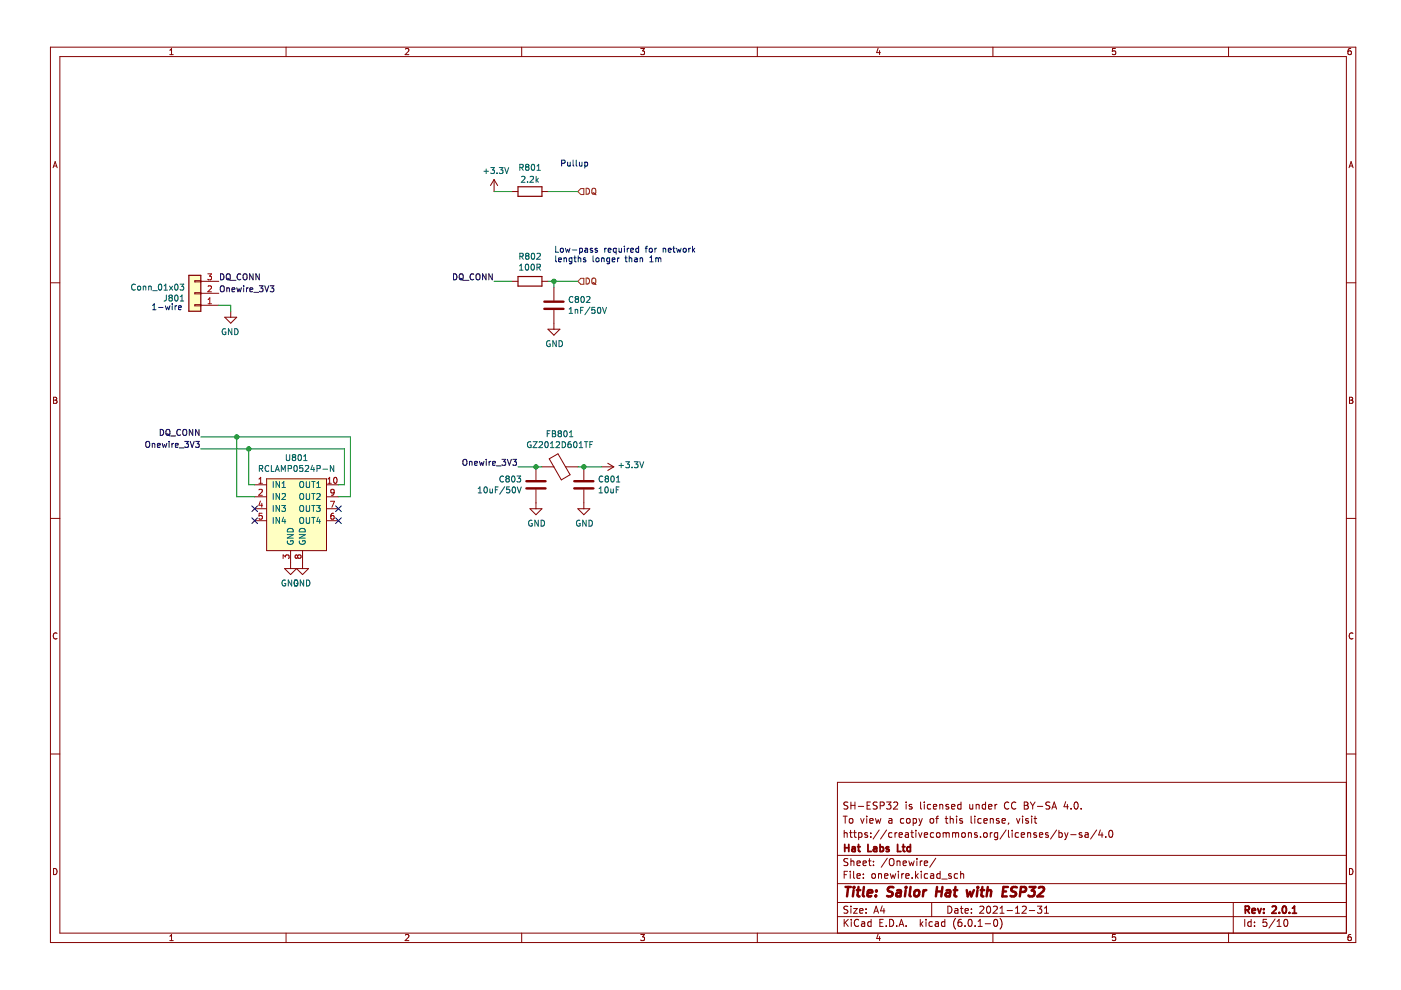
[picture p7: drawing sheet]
<svg xmlns="http://www.w3.org/2000/svg" width="297mm" height="210mm" viewBox="0 0 297 210" stroke-linecap="round" stroke-linejoin="round" font-family="sans-serif">
<path d="M.7 0h296.4v209.8h-296.4z" fill-rule="evenodd" fill="#fff" stroke="#fff" stroke-width=".21"/>
<g fill="none" stroke="#840000" stroke-width=".21">
<path d="M10.7 10h276.8v189.8h-276.8zM12.7 12h272.8v185.8h-272.8zM36 11.6h.7M36 10.7l.4-.4v1.3M60.7 10v2M86 10.4l.4-.1 .3 .4-.8 .9h.8M110.6 10v2M135.8 10.3h.9l-.5 .5 .4 .1v.6l-.2 .1-.6-.1M160.6 10v2M186.2 10.2l-.3 1h.8M186.5 10.7v.9M210.5 10v2"/>
<path d="M236.5 10.3h-.6l-.1 .6 .6-.1 .1 .7-.2 .1-.5-.1M260.5 10v2M286.4 10.3h-.4l-.2 .3v.7l.2 .3 .5-.1-.1-.7h-.4l-.2 .2M11.3 35.6l.4-1.3 .4 1.3M11.4 35.2h.6M104.8 38.1l-.8 1.2M104.8 38.1v2.5M104.8 38.1l.7 1.2M286 35.6l.5-1.3 .4 1.3M286.1 35.2h.7M10.7 60h2M41.3 59.5h1.3v.3h-1.3z"/>
<path d="M42.6 59.6h3.8M108.6 59.6h1.2M108.6 40.6h1.2M114.9 59.6h1.3M114.9 40.6h1.3M285.5 60h2M41.3 62.1h1.3v.2h-1.3zM41.3 64.6h1.3v.2h-1.3zM42.6 64.7h3.8M42.6 62.2h3.8M47.7 67.3h2.5l-1.3 1.2zM48.9 66v1.3"/>
<path d="M116.2 69.8h2.5l-1.3 1.3zM117.4 60.9v2.8M117.4 65.7v4.1M11.4 84.2h.4l.2 .3-.2 .3 .2 .2 .1 .3-.3 .2h-.4zM11.4 84.8h.4M113.6 99v2.8M114.9 99h2.5M116.5 97.3l1.8-1.1 2.6 4.5-1.9 1zM119.9 99h2.6M123.8 99v2.8M127.6 99h2.5M128.9 98.2l1.2 .8"/>
<path d="M130.1 99l-1.2 .7M286.1 84.2h.4l.3 .3-.3 .3 .3 .2 .1 .3-.3 .2h-.5zM286.1 84.8h.4M10.7 109.9h2M54 107.9h2.5M54 102.8h2.5M54 105.3h2.5M54 110.4h2.5M56.5 101.5h12.7v15.2h-12.7zM61.6 116.7v3.9M64.1 116.7v3.9M69.2 107.9h2.6"/>
<path d="M69.2 102.8h2.6M69.2 105.3h2.6M69.2 110.4h2.6M112.4 107.9h2.5l-1.3 1.2zM113.6 103.8v4.1M122.5 107.9h2.6l-1.3 1.2zM123.8 103.8v4.1M285.5 109.9h2M12.1 134.3a.58 .58 0 0 0-.8 .5 .58 .58 0 0 0 .8 .6M60.3 120.6h5.1l-1.3 1.2-1.2-1.2-1.3 1.2zM286.9 134.3a.58 .58 0 0 0-.9 .5 .58 .58 0 0 0 .9 .6M10.7 159.9h2"/>
<path d="M285.5 159.9h2M178.8 173h.8M179 176v1.5M179 176.7l.2-.2 .4 .1v.9M179.2 173v1.5M179.8 170.1l-.6-.1-.2 .2v.4l.6 .3 .2 .4-.3 .2h-.6M180.1 176.5h.6M180.1 173.7l.2-.2 .5 .2v.6l-.1 .2h-.4l-.2-.1zM180.3 176v1.3l.4 .2M180.4 170v1.5M180.4 170.8h.9M181 176.5h.6"/>
<path d="M181.2 176v1.3l.4 .2M181.3 170v1.5M182 171h1.1M182.1 176.6l.4-.1 .3 .3-.2 .7h-.5M182.1 176.5v1.5M182.5 173.5l.3 1 .4-1M183.8 173v.2M183.8 173.5v1M183.8 170.8h.5M183.9 176.6l-.3-.1-.3 .3 .1 .2 .5 .1v.4h-.6M184.4 174l.7-.1-.1-.3-.4-.1-.2 .3 .1 .7h.5M184.6 170h-.8v1.5h.8"/>
<path d="M184.6 177.4v.1M184.6 176.6v.2M185.6 173.5l.3 1 .3-.7 .3 .7 .3-1M186 170.1l-.6-.1-.2 .2v.4l.6 .3 .2 .4-.3 .2h-.6M186.4 176l-1.3 1.9M186.6 170.8h.7l.2-.3-.1-.3-.8-.2v1.5M188 176l-1.3 1.9M188 170h.9l-.5 .6 .4 .2v.6l-.2 .1-.6-.1M188.5 173.6h.5l.1 .9M189.1 176.6l-.4-.1-.3 .3 .1 .7h.6M189.1 173.9l-.5 .1-.2 .2 .2 .3h.5M189.5 170.2l.5-.2 .3 .5-.9 1h.9"/>
<path d="M189.8 176.5v1M190.2 176.5l-.4 .3M190.6 177l.7-.1v-.3l-.5-.1-.2 .3 .1 .7h.6M191.6 173.6l-.4-.1-.3 .3 .1 .7h.6M192 176.6h.5l.1 .9M192.1 170v.2M192.1 170.5v1M192.3 173.7l.2-.2 .4 .2 .1 .6-.2 .2h-.3l-.2-.1zM192.6 176.9l-.5 .1-.2 .2 .2 .3h.5M193.1 176.5h.6M193.3 170.6l-.3-.1-.2 .3v.2l.5 .1v.4h-.5M193.3 176v1.3l.4 .2"/>
<path d="M193.6 173.6l.4-.1 .3 .3-.1 .7h-.6M193.6 173.5v1.5M194.2 176v.2M194.2 176.5v1M194.8 176.5l.3 1 .4-1M194.8 173.5l.4 1M195.2 174.5l-.4 .5M195.2 170v1.3l.2 .2M195.5 173.5l-.3 1M196 170v.2M196 170.5v1M196 177l.7-.1-.1-.3-.4-.1-.2 .3v.7h.6"/>
<path d="M197.3 173.7l.2-.2 .4 .2 .1 .6-.2 .2h-.3l-.2-.1zM197.3 170.6l-.4-.1-.3 .3 .2 .7h.5M197.9 171l.7-.1-.1-.3-.4-.1-.2 .3 .1 .7h.5M198 176.6l-.5-.1-.2 .3 .1 .7h.6M198.4 173.5h.6M198.6 176.7l.2-.2 .5 .2v.6l-.1 .2h-.4l-.2-.1zM199 173l-.4 .3v1.2M199.3 170.7l.2-.2 .3 .1 .1 .9M199.3 170.5v1M200 176.7l.4-.2 .2 .3M200 176.5v1M200.4 173.5h.6"/>
<path d="M200.6 176.8l.2-.3 .4 .1v.9M200.6 173v1.3l.4 .2M200.6 176.8v.7M201.1 170.6l-.3-.1-.3 .3 .1 .2 .5 .1v.4h-.6M201.5 173.7l.2-.2 .3 .1 .1 .9M201.5 173v1.5M201.7 171l.8-.1-.1-.3-.4-.1-.3 .3 .1 .7h.6M202 176.7l.4-.2 .2 .3M202 176.5v1M202.6 176.8l.2-.3 .4 .1v.9M202.6 176.8v.7M202.8 173v.2"/>
<path d="M202.8 173.5v1M203.7 170.6l-.4-.1-.3 .3 .2 .7h.5M203.7 170v1.5M204 176.7l.2-.2 .4 .2 .1 .6-.2 .2h-.3l-.2-.1zM204 173.6l-.3-.1-.2 .3v.2l.5 .1v.4h-.5M205.3 176.5v1M205.3 176.7l.2-.2 .4 .1 .1 .9M205.6 170.5l.1 1h.3l.2-.1M205.9 173v1.3l.2 .2M206.2 170.5v1M206.7 173v.2M206.7 173.5v1"/>
<path d="M207 170.7l.2-.2 .3 .1 .1 .9M207 170.5v1M207.2 176.6l-.4-.1-.2 .3 .1 .2 .5 .1v.4h-.6M207.9 177.4v.1M208 173.6l-.4-.1-.3 .3 .2 .7h.5M208.6 174l.7-.1-.1-.3-.4-.1-.2 .3 .1 .7h.5M208.6 176.7l.2-.2 .4 .2 .1 .6-.1 .2h-.4l-.2-.1zM209 170.6l-.5-.1-.3 .3 .2 .7h.6M209 170v1.5M209.6 171l.7-.1-.1-.3-.4-.1-.2 .3 .1 .7h.5M210 173.7l.2-.2 .3 .1 .1 .9M210 173.5v1"/>
<path d="M210 176.5v1M210.4 176.5l-.4 .3M211 170.5v1M211.4 170.5l-.4 .3M211.5 176.5v1.3l-.3 .2h-.3M211.5 176.6l-.4-.1-.3 .3 .2 .7h.5M211.8 173.6l-.3-.1-.3 .3 .1 .2 .5 .1v.4h-.6M212.5 174l.7-.1-.1-.3-.4-.1-.2 .3v.7h.6M213.3 176l-1.3 1.9M213.8 176v1.3l.2 .2M213.9 174.5l-.2 .3M213.9 170.2a.71 .71 0 0 0-1 .5 .71 .71 0 0 0 .7 .8l.3-.1"/>
<path d="M214.6 176v.2M214.6 176.5v1M215.4 170.2a.71 .71 0 0 0-1 .5 .71 .71 0 0 0 .7 .8l.3-.1M215.5 173.5l.4 1 .3-1M216 176.6l-.5-.1-.3 .3 .2 .7h.6M216.5 177l.7-.1v-.3l-.5-.1-.2 .3 .1 .7h.6M216.8 173v.2M216.8 173.5v1M217.2 170h.5l.2 .3-.2 .5 .2 .1 .1 .4-.3 .2h-.5zM217.2 170.8h.5M217.9 176.7l.2-.2 .3 .1 .1 .9M217.9 176.5v1"/>
<path d="M218 173.6l-.3-.1-.2 .3v.2l.5 .1v.4h-.5M218.4 170l.5 .8M218.7 173v.2M218.7 173.5v1M218.9 170.8v.7M219.2 173.5h.6M219.4 173v1.3l.4 .2M219.4 170l-.5 .8M219.7 176.6l-.3-.1-.2 .3v.2l.5 .1v.4h-.5M219.9 171h1.2M220.4 177l.7-.1-.1-.3-.4-.1-.2 .3v.7h.6M222.2 176.6l-.3-.1-.2 .3v.2l.5 .1v.4h-.5"/>
<path d="M222.6 170.1l-.6-.1-.2 .2v.4l.6 .3 .2 .4-.3 .2h-.6M223 171.5l.5-1.5 .5 1.5M223.2 171.1h.7M224 176l-1.3 1.9M224.5 176.6l.4-.1 .3 .3-.1 .7h-.6M224.5 176v1.5M225.7 176.5l.4 1M225.9 170l-.3 1h.9M226.1 177.5l-.4 .5M226.3 170.5v1M226.4 176.5l-.3 1M227 177h1.2"/>
<path d="M227.1 171.4v.1M227.9 170.2l.2-.2a.8 .8 0 0 1 .5 .8 .8 .8 0 0 1-.5 .7l-.4-.5zM229.2 171.4v.1M229.4 176.6l-.4-.1-.2 .3 .1 .2 .5 .1v.4h-.6M230.1 176.6h.6v.9M230.7 176.9l-.5 .1-.2 .2 .2 .3h.5M232.5 176l-1.3 1.9M233.3 176l-.4 1h1M233.7 176.5v1M234.4 177.4v.1M235.2 176.2l.2-.2a.8 .8 0 0 1 .6 .8 .8 .8 0 0 1-.6 .7l-.3-.5zM285.5 165.9h-107.9v31.9"/>
<path d="M11.4 184.1a.66 .66 0 0 1 .7 .7 .66 .66 0 0 1-.7 .6zM36 198.5l.4-.4v1.3M36 199.4h.7M60.7 197.8v2M86 198.3l.4-.2 .3 .4-.8 .9h.8M110.6 197.8v2M135.8 198.1h.9l-.5 .5 .4 .2v.5l-.2 .1-.6-.1M160.6 197.8v2M177.6 194.3h107.9M177.6 191.4h107.9M177.6 187.4h107.9M177.6 181.4h107.9"/>
<path d="M179 194.9v1.5M179 185.4h.5M179.2 195.6l.6 .8M179.7 184.7h-.7v1.5M179.8 192.2l-.6-.1-.2 .2v.4l.6 .3 .2 .3-.3 .3h-.6M179.8 182.1l-.6-.1-.2 .2v.4l.6 .3 .2 .4-.3 .2h-.6M179.8 194.9l-.8 .9M180.3 184.7v.2M180.3 185.2v1M180.4 182v1.5M180.4 192.1v.2M180.4 192.6v1"/>
<path d="M180.4 182.7l.2-.2 .4 .1 .1 .9M180.5 194.9v.2M180.5 195.4v1M181 192.6h.8l-.8 1h.8M181 184.7v1.3l.2 .2M181.7 185.7l.7-.1-.1-.3-.4-.1-.2 .2 .1 .8h.5M181.7 183l.7-.1-.1-.3-.4-.1-.2 .3 .1 .7h.5M182.1 195.1a.71 .71 0 0 0-1 .5 .71 .71 0 0 0 .7 .8l.3-.1M182.3 193.1l.7-.1-.1-.3-.4-.1-.2 .2v.8h.6M182.7 195.5h.6v.9M183 183l.7-.1-.1-.3-.4-.1-.2 .3 .1 .7h.5M183.1 186.1v.1"/>
<path d="M183.1 185.3v.1M183.3 195.8l-.5 .1-.2 .2 .2 .3h.5M183.6 193.5v.1M183.6 192.7v.1M184.1 182.5h.6M184.3 182v1.3l.4 .2M184.7 195.5l-.4-.1-.3 .3 .1 .7h.6M184.7 194.9v1.5M184.9 185.4l.2-.2 .4 .2 .1 .5-.1 .3h-.4l-.2-.1zM185.2 183.4v.1M185.2 182.6v.2M185.3 193.6l.5-1.5 .5 1.5"/>
<path d="M185.4 193.2h.7M186.2 198.1l-.3 .9h.8M186.3 185.4l.2-.2 .3 .1 .1 .9M186.3 185.2v1M186.5 198.6v.8M186.5 195.6h.5M187 192.1l-.3 1h.9M187.3 194.9h-.8v1.5h.8M187.4 192.6v1M187.5 185.7l.8-.1-.1-.3-.4-.1-.3 .2 .1 .8h.6M187.9 196.3v.1M188.1 182l-1.3 1.9"/>
<path d="M188.6 194.9a.76 .76 0 0 1 .9 .8 .76 .76 0 0 1-.9 .7zM188.6 182.3l.3-.3a.5 .5 0 0 1 .6 .5v.5a.5 .5 0 0 1-.5 .6 .5 .5 0 0 1-.5-.6zM188.8 185.2l.2 1 .3-.7 .3 .7 .3-1M190.1 196.3v.1M190.2 182.7l.2-.2 .4 .1v.9M190.2 182.5v1M190.5 184.7v.2M190.5 185.2v1M190.6 196.4l.5-1.5 .5 1.5M190.8 196h.7M191.2 185.2v1M191.5 183l.7-.1-.1-.3-.4-.1-.2 .3v.7h.6"/>
<path d="M191.6 185.2l-.4 .3M192 185.7l.8-.1-.1-.3-.4-.1-.3 .2 .1 .8h.6M192.1 196.3v.1M192.7 182.5l.3 1 .3-.7 .2 .7 .3-1M193.4 186.1v.1M194.1 184.7v1.5M194.3 185.7l.4 .5M194.4 182v.2M194.4 182.5v1M194.7 185.2l-.6 .6M195.1 182.5v1M195.1 194.9v1.5"/>
<path d="M195.3 195.9l.4 .5M195.3 184.7v.2M195.3 185.2v1M195.5 182.5l-.4 .3M195.7 195.4l-.6 .6M196 183l.7-.1-.1-.3-.4-.1-.2 .3v.7h.6M196.3 194.9v.2M196.3 195.4v1M196.7 185.3l-.4-.1-.3 .3 .1 .7h.6M197.3 185.3h.6l.1 .9M197.5 191.4v2.9M197.7 195.5l-.4-.1-.3 .3 .1 .7h.6"/>
<path d="M198 185.6l-.5 .1-.2 .2 .2 .3h.5M198.3 195.5h.6l.1 .9M198.4 182l-1.3 1.9M199 195.8l-.5 .1-.2 .2 .2 .3h.5M199.3 185.3l-.4-.1-.3 .3 .2 .7h.5M199.3 184.7v1.5M199.7 186.4h1.1M200.3 195.5l-.4-.1-.3 .3 .2 .7h.5M200.3 194.9v1.5M201 192.1a.76 .76 0 0 1 .8 .8 .76 .76 0 0 1-.8 .7zM201.7 185.3l-.4-.1-.2 .2 .1 .3 .5 .1v.4h-.6M202.5 192.7h.5l.1 .9"/>
<path d="M202.6 194.7a1.72 1.72 0 0 0 0 2.3M203 185.3l-.4-.1-.3 .3 .2 .7h.5M203.1 193l-.5 .1-.2 .2 .2 .3h.5M203.6 192.6h.6M203.7 185.4l.2-.2 .3 .1 .1 .9M203.7 184.7v1.5M203.8 192.1v1.3l.4 .2M203.8 194.9l-.4 .1a1.01 1.01 0 0 0 0 1.4l.5-.1 .1-.5-.3-.3-.5 .1-.1 .2M204.6 193.1l.7-.1-.1-.3-.4-.1-.2 .2 .1 .8h.5M204.6 196.3v.1M205.4 195.1l.2-.2a.8 .8 0 0 1 .5 .8 .8 .8 0 0 1-.5 .7l-.4-.5zM206 193.5v.1"/>
<path d="M206 192.7v.1M206.7 196.3v.1M207.4 196.4h.8M207.4 195.4l.4-.5v1.5M207.7 192.3l.6-.2 .3 .5-.9 1h.9M208.9 195.9h1.1M209.3 192.3l.2-.2a.8 .8 0 0 1 .5 .8 .8 .8 0 0 1-.5 .7l-.3-.5zM210.5 197.8v2M210.6 192.3l.6-.2 .3 .5-1 1h1M210.8 195.1l.2-.2a.8 .8 0 0 1 .5 .8 .8 .8 0 0 1-.5 .7l-.3-.5zM212 193.6h.9M212 192.6l.5-.5v1.5"/>
<path d="M212 194.7a1.72 1.72 0 0 1 0 2.3M213.5 193.1h1.2M215.3 193.6h.9M215.3 192.6l.4-.5v1.5M216.7 192.3l.6-.2 .3 .5-.9 1h.9M218.2 193.1h1.2M219.9 192.1h1l-.5 .6 .4 .1v.7l-.2 .1-.7-.1M221.4 193.6h.9M221.4 192.6l.5-.5v1.5M236.5 198.1h-.6l-.1 .7 .6-.1 .1 .6-.2 .1-.5-.1M260.5 197.8v2M261.5 191.4v6.4"/>
<path d="M263.9 194.9v1.5M265.3 195.5l-.5-.1-.2 .3 .1 .7h.6M265.3 194.9v1.5M266 196.3v.1M266 195.5v.1M268.5 194.9h-.7v.7l.2-.1 .5 .1 .1 .2-.1 .5-.2 .1-.5-.1M270.3 194.9l-1.3 1.9M270.8 196.4h.8M270.8 195.4l.4-.5v1.5M272.3 195.1l.2-.2a.8 .8 0 0 1 .6 .8 .8 .8 0 0 1-.6 .7l-.3-.5zM286.1 184.1a.66 .66 0 0 1 .8 .7 .66 .66 0 0 1-.8 .6zM286.4 198.1l-.4 .1-.2 .2v.8l.2 .2 .5-.1-.1-.6-.4-.1-.2 .3"/>
</g>
<g fill="none" stroke="#840000" stroke-width=".39">
<path d="M179.1 179v1.5M179.1 179.8h.9M180 179v1.5M180.7 179.6h.5l.1 .9M181.3 179.9l-.5 .1-.2 .2 .2 .3h.5M181.8 179.5h.6M182 179v1.3l.4 .2M184 179v1.5h.7M185.2 179.6h.6l.1 .9M185.9 179.9l-.5 .1-.2 .2 .2 .3h.5M186.6 179.6l.4-.1 .3 .3-.1 .7h-.6M186.6 179v1.5"/>
<path d="M188.5 179.6l-.4-.1-.2 .3 .1 .2 .5 .1v.4h-.6M190.3 179v1.5h.7M191.3 179.5h.6M191.5 179v1.3l.4 .2M193 179.6l-.4-.1-.3 .3 .1 .7h.6M193 179v1.5M264 192.9l.7-.1 .2-.2-.1-.3-.8-.2v1.5M264.4 192.9l.5 .7M265.5 193.1l.7-.1-.1-.3-.4-.1-.2 .2v.8h.6M266.7 192.6l.3 1 .4-1M268 193.5v.1M268 192.7v.1"/>
<path d="M269.7 192.3l.6-.2 .3 .5-.9 1h.9M271.2 193.5v.1M272 192.3l.2-.2a.8 .8 0 0 1 .6 .8 .8 .8 0 0 1-.6 .7l-.3-.5zM273.4 193.5v.1M274 193.6h.9M274 192.6l.4-.5v1.5"/>
</g>
<g fill="none" stroke="#840000" stroke-width=".52">
<path d="M179.3 188.1h1.1M179.8 188.1l-.2 2M181 188.7l-.2 1.4M181.1 188.1l-.1 .1M181.7 188.7h.7M182 188.1l-.2 1.7 .1 .2 .3 .1M183.2 188.1l-.3 1.7 .3 .3M183.9 189.4l1-.2v-.4l-.6-.1-.3 .3v1h.7M185.7 189.9v.2M185.8 188.8v.2M189.4 188.2a.85 .85 0 0 0-1 0l-.1 .6 .9 .5-.1 .6a.85 .85 0 0 1-1 .1M190.2 188.8h.8l-.1 1.3"/>
<path d="M191 189.2l-.7 .1a.4 .4 0 0 0-.3 .3 .4 .4 0 0 0 .2 .5l.7-.1M192 188.7l-.1 1.4M192.1 188.1v.1M193.1 188.1l-.3 1.7 .3 .3M194 188.9l.1-.1a.5 .5 0 0 1 .8 .3v.6l-.3 .3a.5 .5 0 0 1-.8-.3zM195.8 188.7l-.1 1.4M196.4 188.7l-.4 .1-.2 .3M198.6 189h1.1M198.7 188.1l-.3 2M199.8 188.1l-.2 2M200.7 188.8h.7v1.3M201.5 189.2l-.7 .1a.4 .4 0 0 0-.3 .3 .4 .4 0 0 0 .2 .5l.7-.1"/>
<path d="M202.2 188.7h.8M202.6 188.1l-.2 1.7v.2l.4 .1M205 188.7l.2 1.4 .5-1 .2 1 .6-1.4M207.2 188.7l-.1 1.4M207.3 188.1v.1M207.9 188.7h.8M208.3 188.1l-.2 1.7v.2l.4 .1M209.3 188.9l.3-.2 .5 .1-.1 1.3M209.4 188.1l-.2 2M212.6 189h.7M213.7 188.1h-.9l-.3 2h1M215.6 188.2a.85 .85 0 0 0-1.1 0v.6l.9 .5-.1 .6a.85 .85 0 0 1-1.1 .1"/>
<path d="M216.3 189.1h.8l.3-.2a.51 .51 0 0 0-.2-.8h-.7l-.3 2M218.3 188.1h1.2l-.7 .7 .5 .2-.1 .9-.3 .2h-.6l-.2-.2M220.3 188.2l.3-.1h.4l.3 .1v.4l-.1 .3-1.3 1.2h1.3"/>
</g>
<g fill="none" stroke="#006464" stroke-width=".21">
<path d="M102.6 36.3h1M103.1 35.8v1M104 35.5h.8l-.4 .5 .4 .1v.6l-.2 .1-.6-.1M105.4 36.7v.1M105.9 35.5h.7l-.4 .5 .4 .1v.6l-.2 .1-.5-.1M107 35.5l.4 1.3 .5-1.3M110.2 35.5l.6-.1 .1-.4-.7-.2v1.3M110.5 35.5l.4 .6M110.6 37.5l.5-.1 .2 .3-.8 .9h.8M111.7 35.4l-.3-.3 .3-.3h.2l.3 .3-.3 .3M111.7 35.4l-.3 .2 .1 .4 .2 .1h.2l.3-.2-.1-.4-.2-.1M111.7 35.4h.2"/>
<path d="M111.9 38.5v.1M112.4 37.5l.5-.1 .2 .3-.8 .9h.8M112.8 35l.1-.2a.68 .68 0 0 1 .5 .7 .68 .68 0 0 1-.5 .6l-.3-.5zM113.7 37.4v1.2M113.8 38.2l.3 .4M113.8 36.1h.8M113.8 35.2l.4-.4v1.3M114.1 37.8l-.4 .5M110.2 57.3h.7M110.2 56.4l.3-.4v1.3M110.2 54.4l.6-.1 .1-.5-.7-.1v1.3M110.5 54.4l.4 .6"/>
<path d="M111.5 56.1l.2-.1a.68 .68 0 0 1 .4 .6 .68 .68 0 0 1-.4 .7l-.3-.5zM111.7 54.2l-.3-.2 .3-.3h.2l.3 .2-.3 .3M111.7 54.2l-.3 .3 .1 .3 .2 .2h.2l.3-.3-.1-.3-.2-.2M111.7 54.2h.2M112.7 56.1l.2-.1a.68 .68 0 0 1 .4 .6 .68 .68 0 0 1-.4 .7l-.3-.5zM112.8 53.8l.1-.1a.68 .68 0 0 1 .5 .6 .68 .68 0 0 1-.5 .7l-.3-.5zM113.8 53.8l.5-.1 .3 .4-.8 .9h.8M113.8 56.7l.7-.1v-.5l-.7-.1v1.3M114.1 56.7l.5 .6M28.7 60.4a.56 .56 0 0 0-.8 .5 .56 .56 0 0 0 .8 .5M29.3 60.7h.3l.2 .2v.4l-.2 .2-.4-.2zM30.4 60.8l.5-.1v.8"/>
<path d="M30.4 60.7v.8M31.5 60.8l.5-.1 .1 .8M31.5 60.7v.8M32.4 61.6h.9M33.7 60.4l.2-.2a.68 .68 0 0 1 .4 .7 .68 .68 0 0 1-.4 .6l-.3-.5zM34.8 61.5h.7M34.8 60.6l.3-.4v1.3M35.3 62.6l-.1 1-.4 .2M35.9 60.7l.7 .8M36.1 63.1l-.3 .2v.3l.3 .2h.2l.2-.2v-.4l-.2-.1M36.1 63.1l-.3-.2 .3-.3h.2l.2 .2-.2 .3M36.1 63.1h.2"/>
<path d="M36.6 60.7l-.7 .8M37.1 60.4l.2-.2a.68 .68 0 0 1 .5 .7 .68 .68 0 0 1-.5 .6l-.3-.5zM37.1 62.7l.2-.1a.68 .68 0 0 1 .5 .6 .68 .68 0 0 1-.5 .6l-.3-.5zM38.2 60.2h.8l-.5 .5 .4 .2v.5l-.2 .1-.5-.1M38.2 63.8h.8M38.2 62.9l.4-.3v1.2M47.8 69.7a.58 .58 0 0 0-.7 .6 .58 .58 0 0 0 .8 .5v-.4h-.3M49.2 69.7v1.3l-.8-1.3v1.3M49.8 69.7a.64 .64 0 0 1 .7 .6 .64 .64 0 0 1-.7 .7zM116.6 72.3a.58 .58 0 0 0-.7 .6 .58 .58 0 0 0 .8 .5v-.5h-.3M117.9 72.2v1.3l-.7-1.3v1.3M118.5 72.2a.64 .64 0 0 1 .8 .7 .64 .64 0 0 1-.8 .6z"/>
<path d="M120.7 65.5l.3-.3v1.2M120.7 66.4h.7M121.5 63a.56 .56 0 0 0-.8 .5 .56 .56 0 0 0 .8 .5M121.9 65.6v.8M121.9 65.7h.5l.1 .7M122.2 63.4l-.3 .2 .1 .4 .2 .1h.2l.3-.2-.1-.4-.2-.1M122.2 63.4l-.3-.2 .3-.3h.2l.3 .2-.3 .3M122.2 63.4h.2M123.1 65.8h.4M123.3 63l.2-.1a.68 .68 0 0 1 .4 .6 .68 .68 0 0 1-.4 .6l-.3-.5zM123.7 65.2h-.6v1.2M124.4 63l.4-.1 .3 .3-.8 .9h.8"/>
<path d="M125.1 65.1l-1.1 1.6M126.1 65.2h-.6v.6l.6-.1v.6l-.2 .1-.4-.1M126.8 65.3l.2-.1a.68 .68 0 0 1 .4 .6 .68 .68 0 0 1-.4 .6l-.3-.4zM127.8 65.2l.4 1.2 .4-1.2M55 99.4l.6-.1 .1-.5-.7-.1v1.3M55.3 99.4l.4 .6M57 98.8a.56 .56 0 0 0-.8 .5 .56 .56 0 0 0 .8 .5M57.5 98.7v1.3h.6M58.4 100l.4-1.3 .4 1.3M58.5 99.6h.6M59.6 100v-1.3l.5 .9 .4-.9v1.3M60.7 96.4v1l.2 .3h.3l.2-.3v-1"/>
<path d="M61.1 99.4l.6-.1 .1-.5-.7-.1v1.3M62.2 96.9l-.2 .3v.2l.2 .3h.3l.2-.3v-.2l-.2-.3M62.2 96.9l-.2-.2 .2-.3h.3l.2 .2-.2 .3M62.2 96.9h.3M62.4 98.8l.2-.1a.68 .68 0 0 1 .4 .6 .68 .68 0 0 1-.4 .7l-.3-.5zM63.3 96.5l.2-.1a.68 .68 0 0 1 .4 .6 .68 .68 0 0 1-.4 .7l-.3-.5zM64.2 98.7h-.6l-.1 .6 .6-.1 .1 .6-.2 .2-.5-.2M64.4 97.7h.7M64.4 96.7l.4-.3v1.3M64.7 98.8l.5-.1 .2 .4-.7 .9h.7M66.2 98.6l-.3 .9h.8M66.5 99.1v.9"/>
<path d="M67.2 99.4l.6-.1 .1-.5-.7-.1v1.3M68.5 99.5h.9M70.8 98.7v1.3l-.8-1.3v1.3M112.5 93.7a.58 .58 0 0 0-.7 .6 .58 .58 0 0 0 .8 .5v-.4h-.2M113 93.6h.9l-.9 1.3h.9M114.3 93.8l.5-.2 .2 .4-.8 .9h.8M115.6 93.8l.2-.2a.68 .68 0 0 1 .4 .7 .68 .68 0 0 1-.4 .6l-.3-.5zM116 91.9h.4M116.6 91.3h-.6v1.3M116.7 94l.4-.4v1.3M116.7 94.9h.7M117.1 91.3h.4l.3 .3-.3 .3 .3 .2v.3l-.2 .2h-.5z"/>
<path d="M117.1 91.9h.4M117.9 93.8l.5-.2 .2 .4-.7 .9h.7M118.6 91.9l-.3 .2 .1 .4 .2 .1h.2l.2-.2v-.3l-.2-.2M118.6 91.9l-.3-.3 .3-.3h.2l.2 .3-.2 .3M118.6 91.9h.2M119.2 93.6a.64 .64 0 0 1 .7 .7 .64 .64 0 0 1-.7 .6zM119.6 91.5l.2-.2a.68 .68 0 0 1 .5 .7 .68 .68 0 0 1-.5 .6l-.3-.5zM120.7 92.6h.8M120.7 91.7l.4-.4v1.3M121 93.6l-.4 .1-.1 .2-.1 .8 .2 .2 .5-.1-.1-.6-.4-.1-.2 .3M121.7 93.8l.2-.2a.68 .68 0 0 1 .5 .7 .68 .68 0 0 1-.5 .6l-.3-.5zM122.8 94l.4-.4v1.3"/>
<path d="M122.8 94.9h.7M123.9 93.6h.7M124.3 93.6v1.3M125.1 94.2h.4M125.7 93.6h-.6v1.3M131.2 98.7h1M131.7 98.2v1M132.7 97.9h.8l-.5 .5 .4 .1v.6l-.2 .1-.5-.1M134 99.1v.1M134.5 97.9h.8l-.5 .5 .4 .1v.6l-.2 .1-.5-.1M135.6 97.9l.5 1.3 .4-1.3M57.9 102.1v1.3"/>
<path d="M57.9 104.6v1.3M57.9 107.2v1.2M57.9 109.7v1.3M59.3 102.1v1.3l-.8-1.3v1.3M59.3 104.6v1.3l-.8-1.3v1.3M59.3 107.2v1.2l-.8-1.2v1.2M59.3 109.7v1.3l-.8-1.3v1.3M59.7 107.2h.8l-.4 .5 .4 .1v.5l-.2 .1-.6-.1M59.8 103.4h.7M59.8 102.5l.4-.4v1.3M59.8 104.8l.5-.2 .2 .4-.8 .9h.8M60.1 109.6l-.3 1h.8"/>
<path d="M60.4 110.1v.9M60.9 113.4h1.3l-1.3 .7h1.3M61 114.7a.58 .58 0 0 0 .6 .7 .58 .58 0 0 0 .5-.8h-.5v.3M61.1 112.2a.66 .66 0 0 1 .8-.1 .66 .66 0 0 1 .3 .7h-1.3zM63.5 113.4h1.2l-1.2 .7h1.2M63.5 114.7a.58 .58 0 0 0 .6 .7 .58 .58 0 0 0 .5-.8h-.4v.3M63.6 102.3l.2-.2a.43 .43 0 0 1 .6 .4v.4a.42 .42 0 0 1-.4 .5 .42 .42 0 0 1-.5-.5zM63.6 109.9l.2-.2a.43 .43 0 0 1 .6 .4v.5a.42 .42 0 0 1-.4 .4 .42 .42 0 0 1-.5-.4zM63.6 104.8l.2-.2a.43 .43 0 0 1 .6 .5v.4a.42 .42 0 0 1-.4 .4 .42 .42 0 0 1-.5-.4zM63.6 107.4l.2-.2a.43 .43 0 0 1 .6 .4v.4a.42 .42 0 0 1-.4 .5 .42 .42 0 0 1-.5-.5zM63.6 112.2a.66 .66 0 0 1 .8-.1 .66 .66 0 0 1 .3 .7h-1.2zM64.9 102.1v1l.3 .3 .3-.1 .2-.2v-1"/>
<path d="M64.9 109.7v1l.3 .3 .3-.1 .2-.2v-1M64.9 104.6v1.1l.3 .2 .3-.1 .2-.1v-1.1M64.9 107.2v1l.3 .2h.2l.3-.2v-1M66.1 102.1h.7M66.1 104.6h.7M66.1 107.2h.7M66.1 109.7h.7M66.4 102.1v1.3M66.4 104.6v1.3M66.4 107.2v1.2M66.4 109.7v1.3M67.1 107.2h.8l-.4 .5 .3 .1v.5l-.2 .1-.5-.1"/>
<path d="M67.2 103.4h.7M67.2 104.8l.4-.2 .3 .4-.8 .9h.8M67.2 102.5l.3-.4v1.3M67.5 109.6l-.3 1h.8M67.8 110.1v.9M101.4 104.5h.7M101.4 103.6l.4-.4v1.3M102.7 103.4l.2-.2a.68 .68 0 0 1 .4 .7 .68 .68 0 0 1-.4 .6l-.3-.5zM103.9 103.7v.7h.5M104.4 103.7v.8M105 103.8h.4M105.6 103.2h-.6v1.3"/>
<path d="M106.8 101a.56 .56 0 0 0-.8 .6 .56 .56 0 0 0 .8 .5M107 103.2l-1.1 1.6M107.5 101.5l-.2 .2v.4l.2 .1h.2l.3-.2v-.3l-.3-.2M107.5 101.5l-.2-.3 .2-.3h.2l.3 .3-.3 .3M107.5 101.5h.2M108 103.2h-.6v.6h.6v.6l-.1 .1-.5-.1M108.6 101l.2-.1a.68 .68 0 0 1 .4 .7 .68 .68 0 0 1-.4 .6l-.3-.5zM108.7 103.4l.2-.2a.68 .68 0 0 1 .4 .7 .68 .68 0 0 1-.4 .6l-.3-.5zM109.6 100.9h.8l-.4 .5 .3 .1v.6l-.1 .1-.6-.1M109.7 103.2l.4 1.3 .4-1.3M112.8 110.4a.58 .58 0 0 0-.7 .5 .58 .58 0 0 0 .8 .5v-.4h-.3M114.1 110.3v1.3l-.7-1.3v1.3"/>
<path d="M114.7 110.3a.64 .64 0 0 1 .8 .6 .64 .64 0 0 1-.8 .7zM122.9 110.4a.58 .58 0 0 0-.7 .5 .58 .58 0 0 0 .8 .5v-.4h-.2M124.3 110.3v1.3l-.8-1.3v1.3M124.9 110.3a.64 .64 0 0 1 .7 .6 .64 .64 0 0 1-.7 .7zM127 103.6l.4-.4v1.3M127 104.5h.8M127.8 101a.56 .56 0 0 0-.8 .6 .56 .56 0 0 0 .8 .5M128.4 103.4l.1-.2a.68 .68 0 0 1 .5 .7 .68 .68 0 0 1-.5 .6l-.3-.5zM128.5 101.5l-.2 .2 .1 .4 .1 .1h.3l.2-.2v-.4l-.2-.1M128.5 101.5l-.2-.3 .2-.3h.3l.2 .3-.2 .3M128.5 101.5h.3M129.5 103.7l.1 .7h.4"/>
<path d="M129.6 101l.2-.1a.68 .68 0 0 1 .4 .7 .68 .68 0 0 1-.4 .6l-.3-.5zM130 103.7v.8M130.7 103.8h.4M130.7 102.2h.7M130.7 101.3l.4-.4v1.3M131.3 103.2h-.6v1.3M60.5 123a.58 .58 0 0 0-.7 .6 .58 .58 0 0 0 .8 .5v-.4h-.3M61.8 123v1.2l-.7-1.2v1.2M62.4 123.2a.36 .36 0 0 1 .4-.2 .36 .36 0 0 1 .3 .3 .49 .49 0 0 1 0 .7 .49 .49 0 0 1-.7-.1zM63.1 123h-.7v1.2l.7-.1v-.4h-.2M64.4 123v1.2l-.7-1.2v1.2M65 123a.64 .64 0 0 1 .7 .6 .64 .64 0 0 1-.7 .6z"/>
</g>
<path d="M115.4 65.5h4.1M115.4 64h4.1M111.6 103.6h4.1M111.6 102h4.1M121.8 103.6h4M121.8 102h4" fill="none" stroke="#840000" stroke-width=".51"/>
<path d="M109.8 39.6h5.1v2h-5.1zM40 58.4h2.6v7.6h-2.6zM109.8 58.6h5.1v2.1h-5.1z" fill="none" stroke="#840000" stroke-width=".25"/>
<path d="M56.5 101.5h12.7v15.2h-12.7z" fill-rule="evenodd" fill="#ffffc2" stroke="#ffffc2" stroke-width=".21"/>
<g fill="none" stroke="#a90000" stroke-width=".21">
<path d="M44.1 58.1h.7l-.4 .4 .4 .2v.5l-.2 .1-.5-.1M44.1 64.4h.7M44.1 63.5l.4-.4v1.3M44.1 60.7l.5-.1 .2 .4-.7 .9h.7M54.9 102.5h.7M54.9 101.6l.4-.4v1.3M54.9 103.9l.5-.2 .2 .4-.8 .9h.8M55.2 106.2l-.3 .9h.8M55.5 106.7v.9M55.6 108.8h-.6l-.1 .6h.6l.1 .6-.2 .1-.5-.1M60 118.4v-.7l.5 .4 .1-.4h.6l.1 .2-.1 .5M63.1 117.9l-.2-.2-.3 .2v.2l.2 .3 .3-.3"/>
<path d="M63.1 117.9l.2-.2h.3l.2 .2v.2l-.2 .3h-.3l-.2-.3M63.1 117.9v.2M69.5 102.5h.7M69.5 101.6l.4-.4v1.3M70.1 106.3h.8l-.5 1.3M70.7 108.8l-.3 .1-.2 .2-.1 .7 .3 .3 .4-.1-.1-.6-.3-.1-.3 .2M70.9 101.3l.1-.1a.68 .68 0 0 1 .5 .6 .68 .68 0 0 1-.5 .7l-.3-.5zM70.9 104.3l-.3 .2h-.4v-.6l.4-.2 .3 .3-.1 .7-.2 .3h-.4"/>
</g>
<path d="M40 58.4h2.6v7.6h-2.6z" fill-rule="evenodd" fill="#ffffc2" stroke="#ffffc2" stroke-width=".25"/>
<path d="M123.2 40h.6v1.2h-.6l-.7-.6zM124.3 39.9a.64 .64 0 0 1 .7 .7 .64 .64 0 0 1-.7 .6zM122.5 59.6l.7-.6h.6v1.3h-.6zM124.3 59a.64 .64 0 0 1 .7 .6 .64 .64 0 0 1-.7 .6zM125.5 40.1l.3-.2a.43 .43 0 0 1 .5 .4v.5a.42 .42 0 0 1-.4 .4 .42 .42 0 0 1-.4-.4zM125.5 59.1l.3-.1a.43 .43 0 0 1 .5 .4v.4a.42 .42 0 0 1-.4 .4 .42 .42 0 0 1-.4-.4zM125.7 40.9l.7 .4M125.7 59.9l.7 .4" fill="none" stroke="#725600" stroke-width=".21"/>
<g fill="none" stroke="#0f0f0f" stroke-width=".21">
<path d="M46.8 58.1a.64 .64 0 0 1 .7 .6 .64 .64 0 0 1-.7 .6zM48 58.2l.3-.1a.43 .43 0 0 1 .5 .4v.4a.42 .42 0 0 1-.4 .4 .42 .42 0 0 1-.4-.4zM48.2 59l.7 .4M49.1 59.4h.9M51.1 58.2a.56 .56 0 0 0-.8 .5 .56 .56 0 0 0 .8 .5M51.6 58.2l.2-.1a.43 .43 0 0 1 .6 .4v.4a.42 .42 0 0 1-.4 .4 .42 .42 0 0 1-.5-.4zM53.7 58.1v1.2l-.8-1.2v1.2M55 58.1v1.2l-.7-1.2v1.2M96.2 58.1a.64 .64 0 0 1 .7 .6 .64 .64 0 0 1-.7 .6zM97.4 58.2l.3-.1a.43 .43 0 0 1 .5 .4v.4a.42 .42 0 0 1-.4 .4 .42 .42 0 0 1-.4-.4zM97.6 59l.7 .4M98.4 59.4h1"/>
<path d="M100.4 58.2a.56 .56 0 0 0-.7 .5 .56 .56 0 0 0 .7 .5M101 58.2l.2-.1a.43 .43 0 0 1 .6 .4v.4a.42 .42 0 0 1-.5 .4 .42 .42 0 0 1-.4-.4zM103 58.1v1.2l-.7-1.2v1.2M104.4 58.1v1.2l-.8-1.2v1.2M46.8 60.8l.2-.2a.43 .43 0 0 1 .5 .4v.4a.42 .42 0 0 1-.4 .5 .42 .42 0 0 1-.4-.5zM48.1 61v.9M48.1 61.1h.5v.8M49.2 61.4l.6-.1-.1-.2-.3-.1-.2 .2v.6h.5M50.2 61l.2 .9 .3-.6 .2 .6 .3-.9M51.7 60.6v.1M51.7 61v.9M52.3 61v.9"/>
<path d="M52.6 61l-.3 .3M53 61.4l.6-.1-.1-.2-.3-.1-.2 .2v.6h.5M53.8 62h1M55 60.6h.8l-.5 .5 .4 .1v.5l-.2 .2-.5-.2M56.1 60.6l.5 1.3 .4-1.3M57.3 60.6h.8l-.5 .5 .4 .1v.5l-.2 .2-.5-.2M31 93.8l.2-.2a.43 .43 0 0 1 .5 .4v.4a.42 .42 0 0 1-.4 .5 .42 .42 0 0 1-.4-.5zM32.3 94.1h.5v.8M32.3 94v.9M33.4 94.4l.6-.1-.1-.2-.3-.1-.2 .2v.6h.5M34 91a.64 .64 0 0 1 .7 .7 .64 .64 0 0 1-.7 .6zM34.4 94l.2 .9 .3-.6 .2 .6 .3-.9"/>
<path d="M35.2 91.2l.3-.2a.43 .43 0 0 1 .5 .5v.4a.42 .42 0 0 1-.4 .4 .42 .42 0 0 1-.4-.4zM35.4 92l.7 .4M35.8 93.6v.1M35.8 94v.9M36.3 92.4h.9M36.5 94v.9M36.8 94l-.3 .3M37.2 94.4l.6-.1-.1-.2-.3-.1-.2 .2v.6h.5M38 95h1M38.3 91.2a.56 .56 0 0 0-.8 .5 .56 .56 0 0 0 .8 .5M38.8 91.2l.3-.2a.43 .43 0 0 1 .5 .5v.4a.42 .42 0 0 1-.4 .4 .42 .42 0 0 1-.4-.4zM39.2 93.6h.8l-.5 .5 .4 .1v.5l-.2 .2-.5-.2"/>
<path d="M40.3 93.6l.4 1.3 .5-1.3M40.9 91v1.3l-.8-1.3v1.3M41.5 93.6h.8l-.5 .5 .4 .1v.5l-.2 .2-.5-.2M42.2 91v1.3l-.7-1.3v1.3M98.2 97.6l.2-.2a.43 .43 0 0 1 .6 .4v.4a.42 .42 0 0 1-.4 .5 .42 .42 0 0 1-.5-.5zM99.5 97.9h.5l.1 .8M99.5 97.8v.9M100.6 98.2l.6-.1v-.2l-.4-.1-.2 .2 .1 .6h.5M101.7 97.8l.2 .9 .2-.6 .3 .6 .2-.9M103.1 97.4v.1M103.1 97.8v.9M103.7 97.8v.9"/>
<path d="M104.1 97.8l-.4 .3M104.4 98.2l.6-.1v-.2l-.4-.1-.2 .2 .1 .6h.5M105.3 98.8h.9M106.4 97.4h.8l-.4 .5 .4 .1v.5l-.2 .2-.6-.2M107.6 97.4l.4 1.3 .4-1.3M108.7 97.4h.8l-.4 .5 .3 .1v.5l-.1 .2-.6-.2"/>
</g>
<g fill="none" stroke="#0000c2" stroke-width=".21">
<path d="M119.1 34.6h.6l.1-.5-.7-.2v1.3M120.4 34.4v.8l.5-.1M120.9 34.4v.8M121.5 33.9v1.1l.2 .2M122.2 33.9v1.1l.2 .2M122.8 34.4l.1 .8 .5-.1M123.4 34.4v.8M124 34.4h.3l.3 .2-.1 .6h-.5M124 34.4v1.2M117.8 52.2v1.3h.6M117.8 54.3v1l.2 .2M118.4 55.1l.6-.1v-.3h-.4l-.2 .2 .1 .6h.5"/>
<path d="M118.8 52.8l.2-.2 .4 .2-.1 .6h-.5zM119.6 54.8l.5-.1v.8M119.6 54.7v.8M119.9 52.6l.2 .9 .3-.6 .2 .6 .2-.9M121.3 54.7h-.4l-.2 .2 .1 .6h.5M121.3 54.7v1l-.3 .2h-.3M121.3 53h1M121.7 54.7h.5M121.9 54.3v1l.3 .2M122.6 54.8l.5-.1v.8M122.6 54.3v1.2M122.9 52.7l.4-.1 .2 .3-.1 .5h-.5"/>
<path d="M122.9 52.6v1.3M124 52.7h.5l.1 .8M124.2 54.7h-.3l-.2 .2v.1l.5 .2v.3h-.5M124.6 52.9l-.6 .3 .2 .3 .4-.1M125.6 52.7l-.3-.1-.2 .2 .1 .2 .4 .1v.3h-.5M125.7 54.3v1l.2 .2M126.5 54.7h.3l.2 .2v.4l-.2 .2-.5-.2zM126.6 52.7l-.3-.1-.1 .2v.2l.4 .1v.3h-.4M127.6 54.8l.4-.1 .1 .8M127.6 54.7v.8M128.2 52.6v.9M128.6 52.6l-.4 .3"/>
<path d="M128.9 53.1l.6-.2v-.2l-.4-.1-.2 .2 .1 .6h.5M129.2 54.7h-.3l-.3 .2 .2 .6h.4M129.2 54.7v1l-.2 .2h-.3M129.8 55.1l.6-.1-.1-.3h-.3l-.2 .2v.6h.5M130.6 52.7l-.3-.1-.3 .3 .1 .5h.5M130.6 52.6v1.3M130.9 54.7v.8M131.2 52.6l.1 .8h.5M131.3 54.7l-.4 .2M131.8 52.6v.9M132.4 52.2v.1M132.4 52.6v.9"/>
<path d="M132.5 54.7h.5M132.7 54.3v1l.3 .2M133 52.6v.9M133.4 52.6l-.4 .3M133.4 54.8l.5-.1 .1 .8M133.4 54.3v1.2M133.7 53.1l.6-.2v-.2l-.4-.1-.2 .2 .1 .6h.5M134.6 54.7h.4l.1 .8M135.1 55l-.6 .2 .2 .3h.4M135.4 52.7l-.4-.1-.2 .3 .1 .5h.5M135.4 52.2v1.3M135.7 54.8l.5-.1 .1 .8"/>
<path d="M135.7 54.7v.8M136.8 52.6h.5M137.3 52.2l-.3 .2v1.1M137.7 52.8l.2-.2 .3 .2v.6h-.5zM137.8 55.5h.7M137.8 54.6l.3-.3v1.2M138.9 52.6v.9M139 54.8l.4-.1 .2 .2M139 54.7v.8M139.2 52.6l-.3 .3M139.6 54.9l.2-.2h.3v.8M139.6 54.9v.6"/>
<path d="M140.6 52.8l.5-.1v.8M140.6 52.6v.9M141.7 53.1l.6-.2-.1-.2-.3-.1-.2 .2 .1 .6h.4M142.7 52.6h.4M142.8 52.2v1.1l.3 .2M143.4 52.6l.3 .9 .2-.6 .3 .6 .2-.9M145 52.7l.3-.1 .2 .3v.3l-.2 .3-.5-.3zM146 52.6v.9M146.4 52.6l-.4 .3M146.8 52.2v1.3M146.9 53l.4 .5M147.3 52.6l-.5 .5"/>
<path d="M32.3 65.7h.8M32.3 64.8l.4-.4v1.3M33.6 65.2h1M35.1 64.8l.2 .9 .2-.6 .3 .6 .2-.9M36.5 64.4v.1M36.5 64.8v.9M37.1 64.8v.9M37.5 64.8l-.4 .3M37.8 65.2l.6-.1v-.2l-.4-.1-.2 .2 .1 .6h.5"/>
</g>
<path d="M104.8 59.6h3.8M104.8 40.6h3.8M116.2 59.6h6.3M116.2 40.6h6.3M117.4 59.6v1.3M46.4 64.7h2.5v1.3M42.6 95.2h30.4v7.6h-1.2M42.6 92.6h31.7v12.7h-2.5M50.2 92.6v12.7h3.8M52.7 95.2v7.6h1.3M109.8 99h5.1M122.5 99h5.1" fill="none" stroke="#009600" stroke-width=".21"/>
<path d="M53.4 107.3l1.2 1.2M53.4 109.8l1.2 1.2M54.6 107.3l-1.2 1.2M54.6 109.8l-1.2 1.2M71.2 107.3l1.2 1.2M71.2 109.8l1.2 1.2M72.4 107.3l-1.2 1.2M72.4 109.8l-1.2 1.2" fill="none" stroke="#000084" stroke-width=".21"/>
<g fill="#009600" stroke="#009600" stroke-width=".21">
<circle cx="52.7" cy="95.2" r=".46"/>
<circle cx="50.2" cy="92.6" r=".46"/>
<circle cx="113.6" cy="99" r=".46"/>
<circle cx="123.8" cy="99" r=".46"/>
<circle cx="117.4" cy="59.6" r=".46"/>
</g>
</svg>
